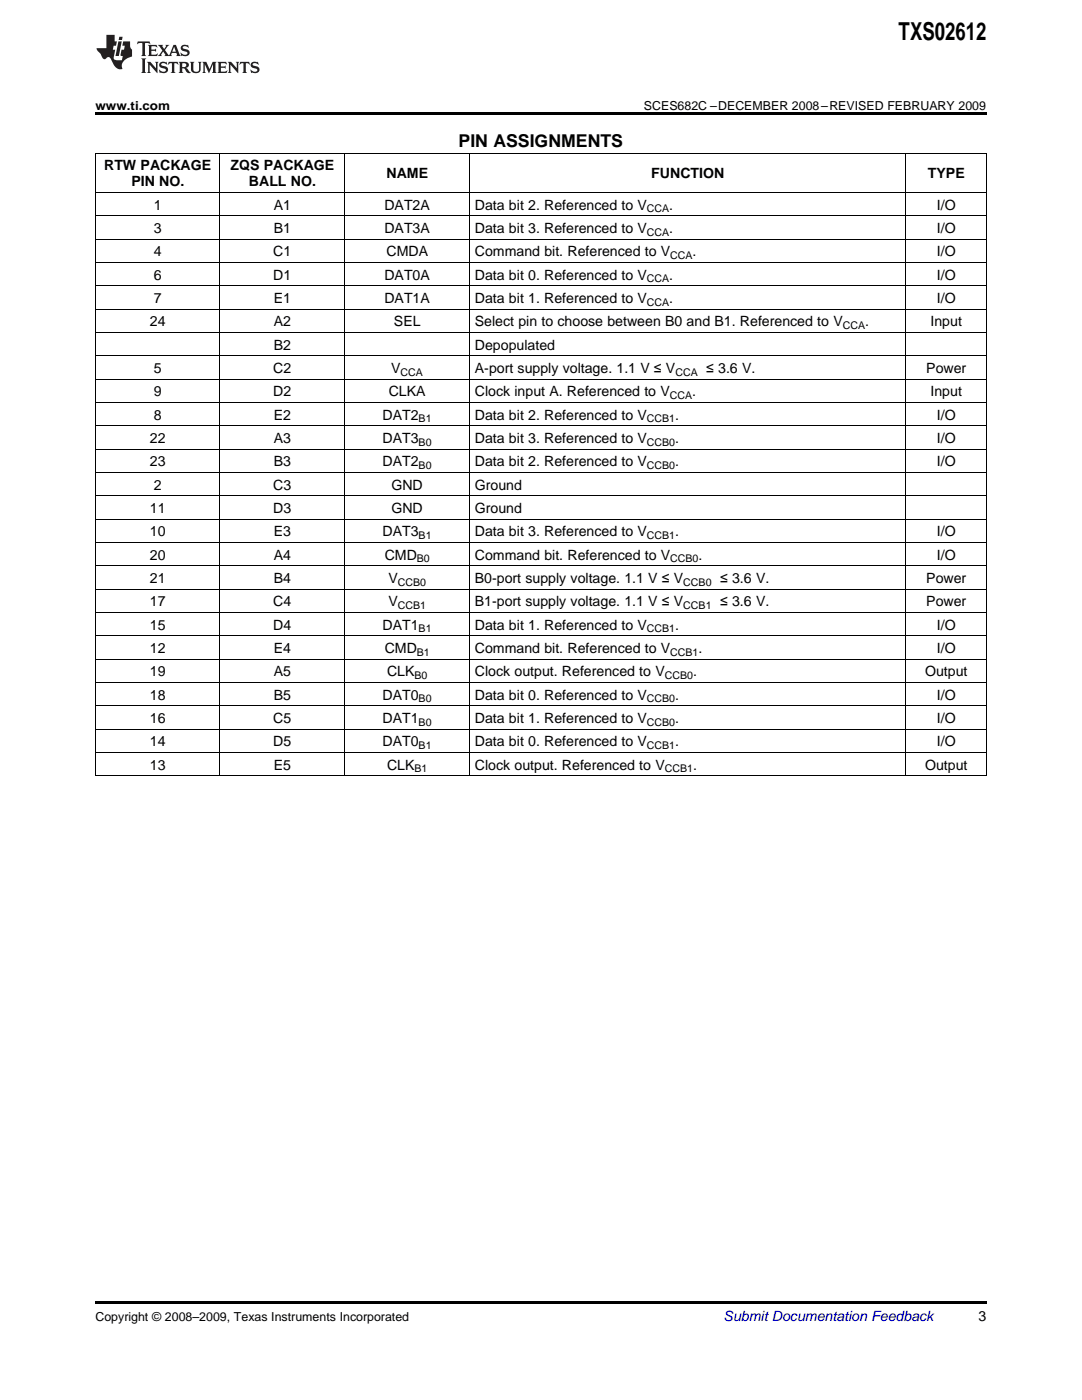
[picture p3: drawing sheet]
<svg xmlns="http://www.w3.org/2000/svg" width="216mm" height="279mm" viewBox="0 0 216 279" stroke-linecap="round" stroke-linejoin="round" font-family="sans-serif">
<defs><g id="words">
<text font-size="4.9" x="179.3" y="7.9">TXS02612</text>
<text font-size="3.5" x="91.5" y="29.4">PIN ASSIGNMENTS</text>
<g font-size="2.8">
<text x="20.8" y="34">RTW PACKAGE</text>
<text x="46" y="34">ZQS PACKAGE</text>
<text x="77.1" y="35.6">NAME</text>
<text x="130" y="35.6">FUNCTION</text>
<text x="185.1" y="35.6">TYPE</text>
<text x="26.2" y="37.2">PIN NO.</text>
<text x="30.7" y="41.8">1</text>
<text x="49.7" y="37.2">BALL NO.</text>
<text x="54.6" y="41.8">A1</text>
<text x="76.7" y="41.8">DAT2A</text>
<text x="94.8" y="41.8">Data bit 2. Referenced to V</text>
<text x="133.6" y="41.8">.</text>
<text x="186.9" y="41.8">I/O</text>
<text x="30.7" y="46.5">3</text>
<text x="54.6" y="46.5">B1</text>
<text x="76.7" y="46.5">DAT3A</text>
<text x="94.8" y="46.5">Data bit 3. Referenced to V</text>
<text x="133.6" y="46.5">.</text>
<text x="186.9" y="46.5">I/O</text>
<text x="30.7" y="51.2">4</text>
<text x="54.5" y="51.2">C1</text>
<text x="77.1" y="51.2">CMDA</text>
<text x="94.8" y="51.2">Command bit. Referenced to V</text>
<text x="138.2" y="51.2">.</text>
<text x="186.9" y="51.2">I/O</text>
<text x="30.7" y="55.8">6</text>
<text x="54.5" y="55.8">D1</text>
<text x="76.7" y="55.8">DAT0A</text>
<text x="94.8" y="55.8">Data bit 0. Referenced to V</text>
<text x="133.6" y="55.8">.</text>
<text x="186.9" y="55.8">I/O</text>
<text x="29.9" y="65.1">24</text>
<text x="30.7" y="60.5">7</text>
<text x="54.6" y="60.5">E1</text>
<text x="54.6" y="65.1">A2</text>
<text x="76.7" y="60.5">DAT1A</text>
<text x="78.6" y="65.1">SEL</text>
<text x="94.8" y="60.5">Data bit 1. Referenced to V</text>
<text x="94.8" y="65.1">Select pin to choose between B0 and B1. Referenced to V</text>
<text x="133.6" y="60.5">.</text>
<text x="172.6" y="65.1">.</text>
<text x="185.7" y="65.1">Input</text>
<text x="186.9" y="60.5">I/O</text>
<text x="54.6" y="69.8">B2</text>
<text x="94.8" y="69.8">Depopulated</text>
<text x="30.7" y="74.4">5</text>
<text x="54.5" y="74.4">C2</text>
<text x="78.1" y="74.4">V</text>
<text x="94.8" y="74.4">A-port supply voltage. 1.1 V ≤ V</text>
<text x="140.9" y="74.4">≤ 3.6 V.</text>
<text x="184.8" y="74.4">Power</text>
<text x="30.7" y="79.1">9</text>
<text x="30.7" y="83.7">8</text>
<text x="54.5" y="79.1">D2</text>
<text x="54.6" y="83.7">E2</text>
<text x="76.3" y="83.7">DAT2</text>
<text x="77.6" y="79.1">CLKA</text>
<text x="94.8" y="79.1">Clock input A. Referenced to V</text>
<text x="94.8" y="83.7">Data bit 2. Referenced to V</text>
<text x="134.7" y="83.7">.</text>
<text x="138.1" y="79.1">.</text>
<text x="185.7" y="79.1">Input</text>
<text x="186.9" y="83.7">I/O</text>
<text x="29.9" y="88.4">22</text>
<text x="54.6" y="88.4">A3</text>
<text x="76.3" y="88.4">DAT3</text>
<text x="94.8" y="88.4">Data bit 3. Referenced to V</text>
<text x="134.7" y="88.4">.</text>
<text x="186.9" y="88.4">I/O</text>
<text x="29.9" y="93.1">23</text>
<text x="54.6" y="93.1">B3</text>
<text x="76.3" y="93.1">DAT2</text>
<text x="94.8" y="93.1">Data bit 2. Referenced to V</text>
<text x="134.7" y="93.1">.</text>
<text x="186.9" y="93.1">I/O</text>
<text x="30.7" y="97.7">2</text>
<text x="54.5" y="97.7">C3</text>
<text x="78.1" y="97.7">GND</text>
<text x="94.8" y="97.7">Ground</text>
<text x="29.9" y="102.4">11</text>
<text x="29.9" y="107">10</text>
<text x="54.5" y="102.4">D3</text>
<text x="54.6" y="107">E3</text>
<text x="76.3" y="107">DAT3</text>
<text x="78.1" y="102.4">GND</text>
<text x="94.8" y="102.4">Ground</text>
<text x="94.8" y="107">Data bit 3. Referenced to V</text>
<text x="134.7" y="107">.</text>
<text x="186.9" y="107">I/O</text>
<text x="29.9" y="111.7">20</text>
<text x="54.6" y="111.7">A4</text>
<text x="76.8" y="111.7">CMD</text>
<text x="94.8" y="111.7">Command bit. Referenced to V</text>
<text x="139.4" y="111.7">.</text>
<text x="186.9" y="111.7">I/O</text>
<text x="29.9" y="116.3">21</text>
<text x="54.6" y="116.3">B4</text>
<text x="77.5" y="116.3">V</text>
<text x="94.8" y="116.3">B0-port supply voltage. 1.1 V ≤ V</text>
<text x="143.7" y="116.3">≤ 3.6 V.</text>
<text x="184.8" y="116.3">Power</text>
<text x="29.9" y="121">17</text>
<text x="29.9" y="125.7">15</text>
<text x="54.5" y="121">C4</text>
<text x="54.5" y="125.7">D4</text>
<text x="76.3" y="125.7">DAT1</text>
<text x="77.5" y="121">V</text>
<text x="94.8" y="121">B1-port supply voltage. 1.1 V ≤ V</text>
<text x="94.8" y="125.7">Data bit 1. Referenced to V</text>
<text x="134.7" y="125.7">.</text>
<text x="143.7" y="121">≤ 3.6 V.</text>
<text x="184.8" y="121">Power</text>
<text x="186.9" y="125.7">I/O</text>
<text x="29.9" y="130.3">12</text>
<text x="54.6" y="130.3">E4</text>
<text x="76.8" y="130.3">CMD</text>
<text x="94.8" y="130.3">Command bit. Referenced to V</text>
<text x="139.4" y="130.3">.</text>
<text x="186.9" y="130.3">I/O</text>
<text x="29.9" y="135">19</text>
<text x="54.6" y="135">A5</text>
<text x="77.2" y="135">CLK</text>
<text x="94.8" y="135">Clock output. Referenced to V</text>
<text x="138.3" y="135">.</text>
<text x="184.6" y="135">Output</text>
<text x="29.9" y="139.6">18</text>
<text x="54.6" y="139.6">B5</text>
<text x="76.3" y="139.6">DAT0</text>
<text x="94.8" y="139.6">Data bit 0. Referenced to V</text>
<text x="134.7" y="139.6">.</text>
<text x="186.9" y="139.6">I/O</text>
<text x="29.9" y="144.3">16</text>
<text x="29.9" y="148.9">14</text>
<text x="54.5" y="144.3">C5</text>
<text x="54.5" y="148.9">D5</text>
<text x="76.3" y="144.3">DAT1</text>
<text x="76.3" y="148.9">DAT0</text>
<text x="94.8" y="144.3">Data bit 1. Referenced to V</text>
<text x="94.8" y="148.9">Data bit 0. Referenced to V</text>
<text x="134.7" y="144.3">.</text>
<text x="134.7" y="148.9">.</text>
<text x="186.9" y="144.3">I/O</text>
<text x="186.9" y="148.9">I/O</text>
<text x="29.9" y="153.6">13</text>
<text x="54.6" y="153.6">E5</text>
<text x="77.2" y="153.6">CLK</text>
<text x="94.8" y="153.6">Clock output. Referenced to V</text>
<text x="138.3" y="153.6">.</text>
<text x="184.6" y="153.6">Output</text>
<text x="195.3" y="263.6">3</text>
</g>
<text font-size="2.8" fill="#0000c8" x="144.4" y="263.6">Submit Documentation Feedback</text>
<g font-size="2.5">
<text x="19" y="21.9">www.ti.com</text>
<text x="128.5" y="21.9">SCES682C –DECEMBER 2008–REVISED FEBRUARY 2009</text>
<text x="19" y="263.6">Copyright © 2008–2009, Texas Instruments Incorporated</text>
</g>
<g font-size="2.1">
<text x="129.1" y="42.4">CCA</text>
<text x="129.1" y="47.1">CCA</text>
<text x="133.7" y="51.7">CCA</text>
<text x="129.1" y="56.4">CCA</text>
<text x="129.1" y="61">CCA</text>
<text x="168.2" y="65.7">CCA</text>
<text x="79.9" y="75">CCA</text>
<text x="134.8" y="75">CCA</text>
<text x="133.6" y="79.7">CCA</text>
<text x="83.5" y="84.3">B1</text>
<text x="83.5" y="89">B0</text>
<text x="129.1" y="84.3">CCB1</text>
<text x="129.1" y="89">CCB0</text>
<text x="83.5" y="93.6">B0</text>
<text x="129.1" y="93.6">CCB0</text>
<text x="83.5" y="107.6">B1</text>
<text x="129.1" y="107.6">CCB1</text>
<text x="83.2" y="112.3">B0</text>
<text x="133.7" y="112.3">CCB0</text>
<text x="79.4" y="116.9">CCB0</text>
<text x="136.3" y="116.9">CCB0</text>
<text x="79.4" y="121.6">CCB1</text>
<text x="136.3" y="121.6">CCB1</text>
<text x="83.2" y="130.9">B1</text>
<text x="83.5" y="126.2">B1</text>
<text x="129.1" y="126.2">CCB1</text>
<text x="133.7" y="130.9">CCB1</text>
<text x="82.7" y="135.5">B0</text>
<text x="132.6" y="135.5">CCB0</text>
<text x="83.5" y="140.2">B0</text>
<text x="129.1" y="140.2">CCB0</text>
<text x="83.5" y="144.9">B0</text>
<text x="83.5" y="149.5">B1</text>
<text x="129.1" y="144.9">CCB0</text>
<text x="129.1" y="149.5">CCB1</text>
<text x="82.7" y="154.2">B1</text>
<text x="132.6" y="154.2">CCB1</text>
</g>
</g></defs>
<g fill="#231f20">
<path d="M27.5 8.3l-.1 .5 .4-.2h.6v.1v2.1l-.2 .4h1l-.3-.4v-2.1l.1-.1h.5l.5 .2-.2-.5zM29.5 9l.2 .3v1.5l-.2 .4h1.8l.2-.6a1.04 1.04 0 0 1-1.3 .2v-.7h.6l.3 .2v-.6l-.3 .2h-.6v-.6l.8-.1 .4 .3-.2-.5zM31.5 9l.9 1.1-.9 1.1h.8l-.2-.2 .5-.7 .4 .7-.2 .2h1.5l-.1-.2 .1-.4h.9l.1 .4-.2 .2h1l-.3-.3-.7-1.9h-.5l-.9 2-.8-1 .9-1h-.8l.1 .3-.3 .5-.4-.6 .2-.2zM34.7 9.3l.4 1h-.7zM36.3 9.1a.63 .63 0 0 0-.2 .7 .63 .63 0 0 0 .6 .4l.6 .2 .1 .2a.75 .75 0 0 1-.7 .4 .75 .75 0 0 1-.6-.5l.1 .7 .1-.1a1.11 1.11 0 0 0 1.5-.6 1.13 1.13 0 0 0-1.2-.8l-.1-.4a1.04 1.04 0 0 1 1.2 .2l-.2-.5-.1 .1-.5-.2zM28.2 11.7l.2 .3v2.2l-.2 .4h1l-.3-.4v-2.2l.3-.3zM29.3 12.3l.3 .4v1.5l-.3 .4h.8l-.2-.4v-1.3l1.5 1.7v-1.9l.2-.4h-.7l.2 .4v.9l-1.1-1.3zM32 12.5a.62 .62 0 0 0-.2 .7 .62 .62 0 0 0 .6 .4l.6 .1 .1 .3a.76 .76 0 0 1-.7 .3 .76 .76 0 0 1-.6-.4l.1 .7 .1-.1a1.11 1.11 0 0 0 1.5-.6 1.13 1.13 0 0 0-1.2-.8l-.1-.4a1.04 1.04 0 0 1 1.2 .2l-.2-.6-.1 .1-.5-.1zM33.7 12.3l-.2 .7a.61 .61 0 0 1 .8-.4v1.6l-.2 .4h.9l-.2-.4v-1.6a.63 .63 0 0 1 .8 .4l-.2-.7zM35.6 12.3l.3 .4v1.5l-.3 .4h1l-.2-.2v-.8l.5 .2a.76 .76 0 0 0 1.2 .7l-1-1a.58 .58 0 0 0 .6-.5 .58 .58 0 0 0-.5-.6zM36.4 12.7l.1-.1a.45 .45 0 0 1 .5 .1 .45 .45 0 0 1 .1 .5l-.7 .2zM37.9 12.3l.2 .2a2.17 2.17 0 0 0 .3 1.9 .99 .99 0 0 0 1.6-.6v-1.1l.2-.4h-.7l.2 .2a1.92 1.92 0 0 1-.2 1.8 .6 .6 0 0 1-.9-.5v-1.1l.2-.4zM40.4 12.3l.2 .4v1.5l-.2 .4h.7l-.2-.4v-1.4l.8 1.8 .8-1.8v1.4l-.2 .4h.9l-.2-.4v-1.5l.2-.4h-.8l-.6 1.5-.6-1.5zM43.4 12.3l.2 .4v1.5l-.2 .4h1.8l.2-.6a1.04 1.04 0 0 1-1.3 .2v-.7h.5l.4 .2v-.6l-.4 .2h-.5v-.7h.8l.3 .3-.1-.6zM45.5 12.3l.2 .4v1.5l-.2 .4h.7l-.2-.4v-1.3l1.5 1.7v-1.9l.2-.4h-.7l.2 .4v.9l-1.1-1.3zM47.9 12.3l-.1 .7a.61 .61 0 0 1 .8-.4v1.6l-.3 .4h1l-.3-.4 .1-1.6a.63 .63 0 0 1 .7 .4l-.1-.7zM50.2 12.5a.62 .62 0 0 0-.2 .7 .62 .62 0 0 0 .6 .4l.6 .1 .2 .3a.76 .76 0 0 1-.8 .3 .76 .76 0 0 1-.6-.4l.1 .7 .2-.1a1.11 1.11 0 0 0 1.5-.6 1.13 1.13 0 0 0-1.3-.8l-.1-.4a1.04 1.04 0 0 1 1.2 .2l-.1-.6-.2 .1-.5-.1z"/>
<path d="M21.2 7v2.6h-1.9l.1 .4 .7 .9a.91 .91 0 0 0 1 .9 .56 .56 0 0 1 .5-.4 .56 .56 0 0 1 .5 .3l.4 .8a1.53 1.53 0 0 0 1.9 1.2 1.54 1.54 0 0 1 1-2.1l.9-.3v-1.4a1.52 1.52 0 0 1-.3-1.6h-1.4l-.2 .8h.5l-.2 .8h-.4l-.2 1v.2l.4 .1-.2 .8a1.93 1.93 0 0 1-1.6-.2l.3-1.9h-.5l.2-.8h.4l.2-.8h-.4v-1.3zM23.6 8.3l-.6 2.9h.7l.6-2.9zM23.8 7.3l-.1 .7h.6l.2-.7z"/>
</g>
<path d="M19 22.5h177.8v.5h-177.8zM19 259.7h177.8v.5h-177.8z" fill="#000"/>
<g fill="none" stroke="#000" stroke-width=".2">
<path d="M19 38.4h177.8M19 30.6h177.8M19.1 30.6v124.3M43.9 30.6v124.3M68.8 30.6v124.3M93.6 30.6v124.3M180.8 30.6v124.3M196.8 30.6v124.3M19 57h177.8M19 52.4h177.8M19 47.7h177.8M19 43.1h177.8"/>
<path d="M19 75.7h177.8M19 71h177.8M19 66.3h177.8M19 61.7h177.8M19 98.9h177.8M19 94.3h177.8M19 89.6h177.8M19 85h177.8M19 80.3h177.8M19 117.6h177.8M19 112.9h177.8M19 108.2h177.8"/>
<path d="M19 103.6h177.8M19 136.2h177.8M19 131.5h177.8M19 126.9h177.8M19 122.2h177.8M19 154.8h177.8M19 150.2h177.8M19 145.5h177.8M19 140.8h177.8"/>
</g>
<use href="#words"/>
</svg>
